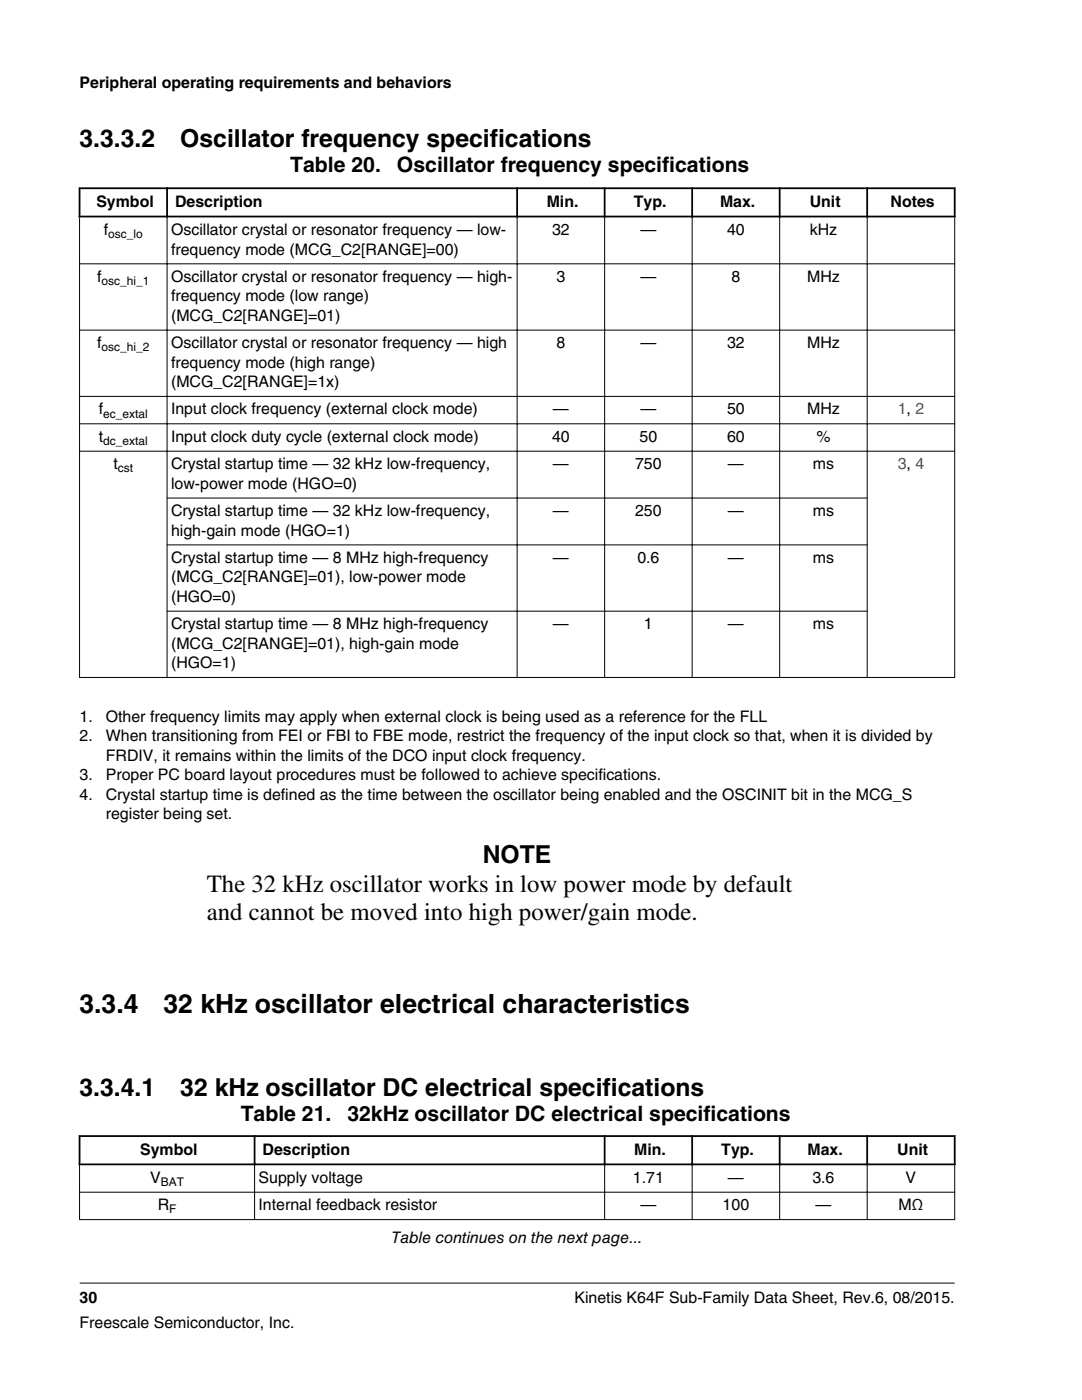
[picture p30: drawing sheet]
<svg xmlns="http://www.w3.org/2000/svg" width="216mm" height="279mm" viewBox="0 0 216 279" stroke-linecap="round" stroke-linejoin="round" font-family="sans-serif">
<defs><g id="words">
<g font-size="5.3">
<text x="15.9" y="202.1">3.3.4</text>
<text x="32.6" y="202.1">32 kHz oscillator electrical characteristics</text>
</g>
<g font-size="4.9">
<text x="15.9" y="29.4">3.3.3.2</text>
<text x="36" y="29.4">Oscillator frequency specifications</text>
<text x="96.3" y="172.3">NOTE</text>
<text x="41.3" y="178">The 32 kHz oscillator works in low power mode by default</text>
<text x="41.3" y="183.6">and cannot be moved into high power/gain mode.</text>
<text x="15.9" y="218.7">3.3.4.1</text>
<text x="36" y="218.7">32 kHz oscillator DC electrical specifications</text>
</g>
<g font-size="4.2">
<text x="57.9" y="34.3">Table 20.</text>
<text x="79.2" y="34.3">Oscillator frequency specifications</text>
<text x="48" y="223.6">Table 21.</text>
<text x="69.3" y="223.6">32kHz oscillator DC electrical specifications</text>
</g>
<g font-size="3.2">
<text x="15.9" y="17.5">Peripheral operating requirements and behaviors</text>
<text x="19.2" y="41.3">Symbol</text>
<text x="34.9" y="41.3">Description</text>
<text x="109.1" y="41.3">Min.</text>
<text x="126.5" y="41.3">Typ.</text>
<text x="143.7" y="41.3">Max.</text>
<text x="161.6" y="41.3">Unit</text>
<text x="177.7" y="41.3">Notes</text>
<text x="20.7" y="46.9">f</text>
<text x="34.1" y="46.9">Oscillator crystal or resonator frequency — low-</text>
<text x="110.2" y="46.9">32</text>
<text x="127.8" y="46.9">—</text>
<text x="145.1" y="46.9">40</text>
<text x="161.6" y="46.9">kHz</text>
<text x="34.1" y="50.8">frequency mode (MCG_C2[RANGE]=00)</text>
<text x="19.4" y="56.3">f</text>
<text x="34.1" y="56.3">Oscillator crystal or resonator frequency — high-</text>
<text x="111" y="56.3">3</text>
<text x="127.8" y="56.3">—</text>
<text x="146" y="56.3">8</text>
<text x="161" y="56.3">MHz</text>
<text x="34.1" y="60.1">frequency mode (low range)</text>
<text x="34.1" y="64">(MCG_C2[RANGE]=01)</text>
<text x="19.4" y="69.5">f</text>
<text x="34.1" y="69.5">Oscillator crystal or resonator frequency — high</text>
<text x="111" y="69.5">8</text>
<text x="127.8" y="69.5">—</text>
<text x="145.1" y="69.5">32</text>
<text x="161" y="69.5">MHz</text>
<text x="34.1" y="73.4">frequency mode (high range)</text>
<text x="34.1" y="77.2">(MCG_C2[RANGE]=1x)</text>
<text x="19.7" y="82.7">f</text>
<text x="34.1" y="82.7">Input clock frequency (external clock mode)</text>
<text x="110.3" y="82.7">—</text>
<text x="127.8" y="82.7">—</text>
<text x="145.1" y="82.7">50</text>
<text x="161" y="82.7">MHz</text>
<text x="19.7" y="88.2">t</text>
<text x="34.1" y="88.2">Input clock duty cycle (external clock mode)</text>
<text x="110.2" y="88.2">40</text>
<text x="127.6" y="88.2">50</text>
<text x="145.1" y="88.2">60</text>
<text x="162.9" y="88.2">%</text>
<text x="22.6" y="93.7">t</text>
<text x="34.1" y="93.7">Crystal startup time — 32 kHz low-frequency,</text>
<text x="110.3" y="93.7">—</text>
<text x="126.7" y="93.7">750</text>
<text x="145.3" y="93.7">—</text>
<text x="162.2" y="93.7">ms</text>
<text x="34.1" y="97.5">low-power mode (HGO=0)</text>
<text x="34.1" y="103">Crystal startup time — 32 kHz low-frequency,</text>
<text x="34.1" y="106.9">high-gain mode (HGO=1)</text>
<text x="110.3" y="103">—</text>
<text x="126.7" y="103">250</text>
<text x="145.3" y="103">—</text>
<text x="162.2" y="103">ms</text>
<text x="34.1" y="112.4">Crystal startup time — 8 MHz high-frequency</text>
<text x="110.3" y="112.4">—</text>
<text x="127.2" y="112.4">0.6</text>
<text x="145.3" y="112.4">—</text>
<text x="162.2" y="112.4">ms</text>
<text x="34.1" y="116.2">(MCG_C2[RANGE]=01), low-power mode</text>
<text x="34.1" y="120.1">(HGO=0)</text>
<text x="34.1" y="125.6">Crystal startup time — 8 MHz high-frequency</text>
<text x="110.3" y="125.6">—</text>
<text x="128.5" y="125.6">1</text>
<text x="145.3" y="125.6">—</text>
<text x="162.2" y="125.6">ms</text>
<text x="34.1" y="129.5">(MCG_C2[RANGE]=01), high-gain mode</text>
<text x="34.1" y="133.3">(HGO=1)</text>
<text x="15.9" y="144.1">1.</text>
<text x="15.9" y="148">2.</text>
<text x="21.1" y="144.1">Other frequency limits may apply when external clock is being used as a reference for the FLL</text>
<text x="21.1" y="148">When transitioning from FEI or FBI to FBE mode, restrict the frequency of the input clock so that, when it is divided by</text>
<text x="15.9" y="155.7">3.</text>
<text x="21.1" y="151.9">FRDIV, it remains within the limits of the DCO input clock frequency.</text>
<text x="21.1" y="155.7">Proper PC board layout procedures must be followed to achieve specifications.</text>
<text x="15.9" y="159.6">4.</text>
<text x="21.1" y="159.6">Crystal startup time is defined as the time between the oscillator being enabled and the OSCINIT bit in the MCG_S</text>
<text x="21.1" y="163.5">register being set.</text>
<text x="28" y="230.4">Symbol</text>
<text x="52.4" y="230.4">Description</text>
<text x="126.6" y="230.4">Min.</text>
<text x="143.9" y="230.4">Typ.</text>
<text x="161.1" y="230.4">Max.</text>
<text x="179" y="230.4">Unit</text>
<text x="30" y="236.1">V</text>
<text x="51.6" y="236.1">Supply voltage</text>
<text x="126.3" y="236.1">1.71</text>
<text x="145.3" y="236.1">—</text>
<text x="162.1" y="236.1">3.6</text>
<text x="180.7" y="236.1">V</text>
<text x="31.5" y="241.5">R</text>
<text x="51.6" y="241.5">Internal feedback resistor</text>
<text x="127.8" y="241.5">—</text>
<text x="144.2" y="241.5">100</text>
<text x="162.7" y="241.5">—</text>
<text x="179.3" y="241.5">MΩ</text>
<text x="78.1" y="248.1">Table continues on the next page...</text>
<text x="15.9" y="260">30</text>
<text x="114.6" y="260">Kinetis K64F Sub-Family Data Sheet, Rev.6, 08/2015.</text>
<text x="15.9" y="265">Freescale Semiconductor, Inc.</text>
</g>
<g font-size="3.2" fill="#00f">
<text x="179.1" y="82.7">1, 2</text>
<text x="179.1" y="93.7">3, 4</text>
</g>
<g font-size="2.4">
<text x="21.6" y="47.5">osc_lo</text>
<text x="20.3" y="56.9">osc_hi_1</text>
<text x="20.3" y="70.1">osc_hi_2</text>
<text x="20.6" y="83.4">ec_extal</text>
<text x="20.6" y="88.8">dc_extal</text>
<text x="23.5" y="94.3">cst</text>
<text x="32.1" y="236.7">BAT</text>
<text x="33.8" y="242.2">F</text>
</g>
</g></defs>
<path d="M15.7 37.6h175M15.9 37.4v6M33.3 37.4v6M103.2 37.4v6M120.6 37.4v6M138.1 37.4v6M155.6 37.4v6M173 37.4v6M190.5 37.4v6M15.7 43.2h175" fill="none" stroke="#000" stroke-width=".35"/>
<g fill="none" stroke="#000" stroke-width=".2">
<path d="M15.8 52.7h174.8M15.9 43.4v91.9M33.3 43v92.3M103.2 43v92.3M120.6 43v92.3M138.1 43v92.3M155.6 43v92.3M173 43v92.3M190.5 43.4v91.9M15.8 65.9h174.8M15.8 79.1h174.8M15.8 84.6h174.8"/>
<path d="M15.8 90h174.8M33.2 99.4h139.9M33.2 108.7h139.9M15.8 135.2h174.8M33.2 122h139.9"/>
</g>
<g fill="#fff">
<path d="M15.9 220h174.6v29.1h-174.6z" fill-rule="evenodd"/>
<path d="M16.1 226.9h34.5v5.3h-34.5z" fill-rule="evenodd"/>
<path d="M51 226.9h69.5v5.3h-69.5z" fill-rule="evenodd"/>
<path d="M120.8 226.9h17.1v5.3h-17.1z" fill-rule="evenodd"/>
<path d="M138.3 226.9h17.1v5.3h-17.1z" fill-rule="evenodd"/>
<path d="M155.8 226.9h17.1v5.3h-17.1z" fill-rule="evenodd"/>
<path d="M173.2 226.9h17.1v5.3h-17.1z" fill-rule="evenodd"/>
<path d="M16 232.6h34.7v5.2h-34.7z" fill-rule="evenodd"/>
<path d="M50.9 232.6h69.7v5.2h-69.7z" fill-rule="evenodd"/>
<path d="M120.7 232.6h17.3v5.2h-17.3z" fill-rule="evenodd"/>
<path d="M138.2 232.6h17.3v5.2h-17.3z" fill-rule="evenodd"/>
<path d="M155.7 232.6h17.2v5.2h-17.2z" fill-rule="evenodd"/>
<path d="M173.1 232.6h17.3v5.2h-17.3z" fill-rule="evenodd"/>
<path d="M16 238h34.7v5.3h-34.7z" fill-rule="evenodd"/>
<path d="M50.9 238h69.7v5.3h-69.7z" fill-rule="evenodd"/>
<path d="M120.7 238h17.3v5.3h-17.3z" fill-rule="evenodd"/>
<path d="M138.2 238h17.3v5.3h-17.3z" fill-rule="evenodd"/>
<path d="M155.7 238h17.2v5.3h-17.2z" fill-rule="evenodd"/>
<path d="M173.1 238h17.3v5.3h-17.3z" fill-rule="evenodd"/>
</g>
<path d="M15.7 226.7h175M15.7 232.4h175M15.9 226.6v6M50.8 226.6v6M120.6 226.6v6M138.1 226.6v6M155.6 226.6v6M173 226.6v6M190.5 226.6v6" fill="none" stroke="#000" stroke-width=".35"/>
<path d="M15.8 237.9h174.8M15.9 232.5v11M50.8 232.2v11.3M120.6 232.2v11.3M138.1 232.2v11.3M155.6 232.2v11.3M173 232.2v11.3M190.5 232.5v11M15.8 243.4h174.8M15.9 256.1h174.6" fill="none" stroke="#000" stroke-width=".2"/>
<use href="#words"/>
</svg>
